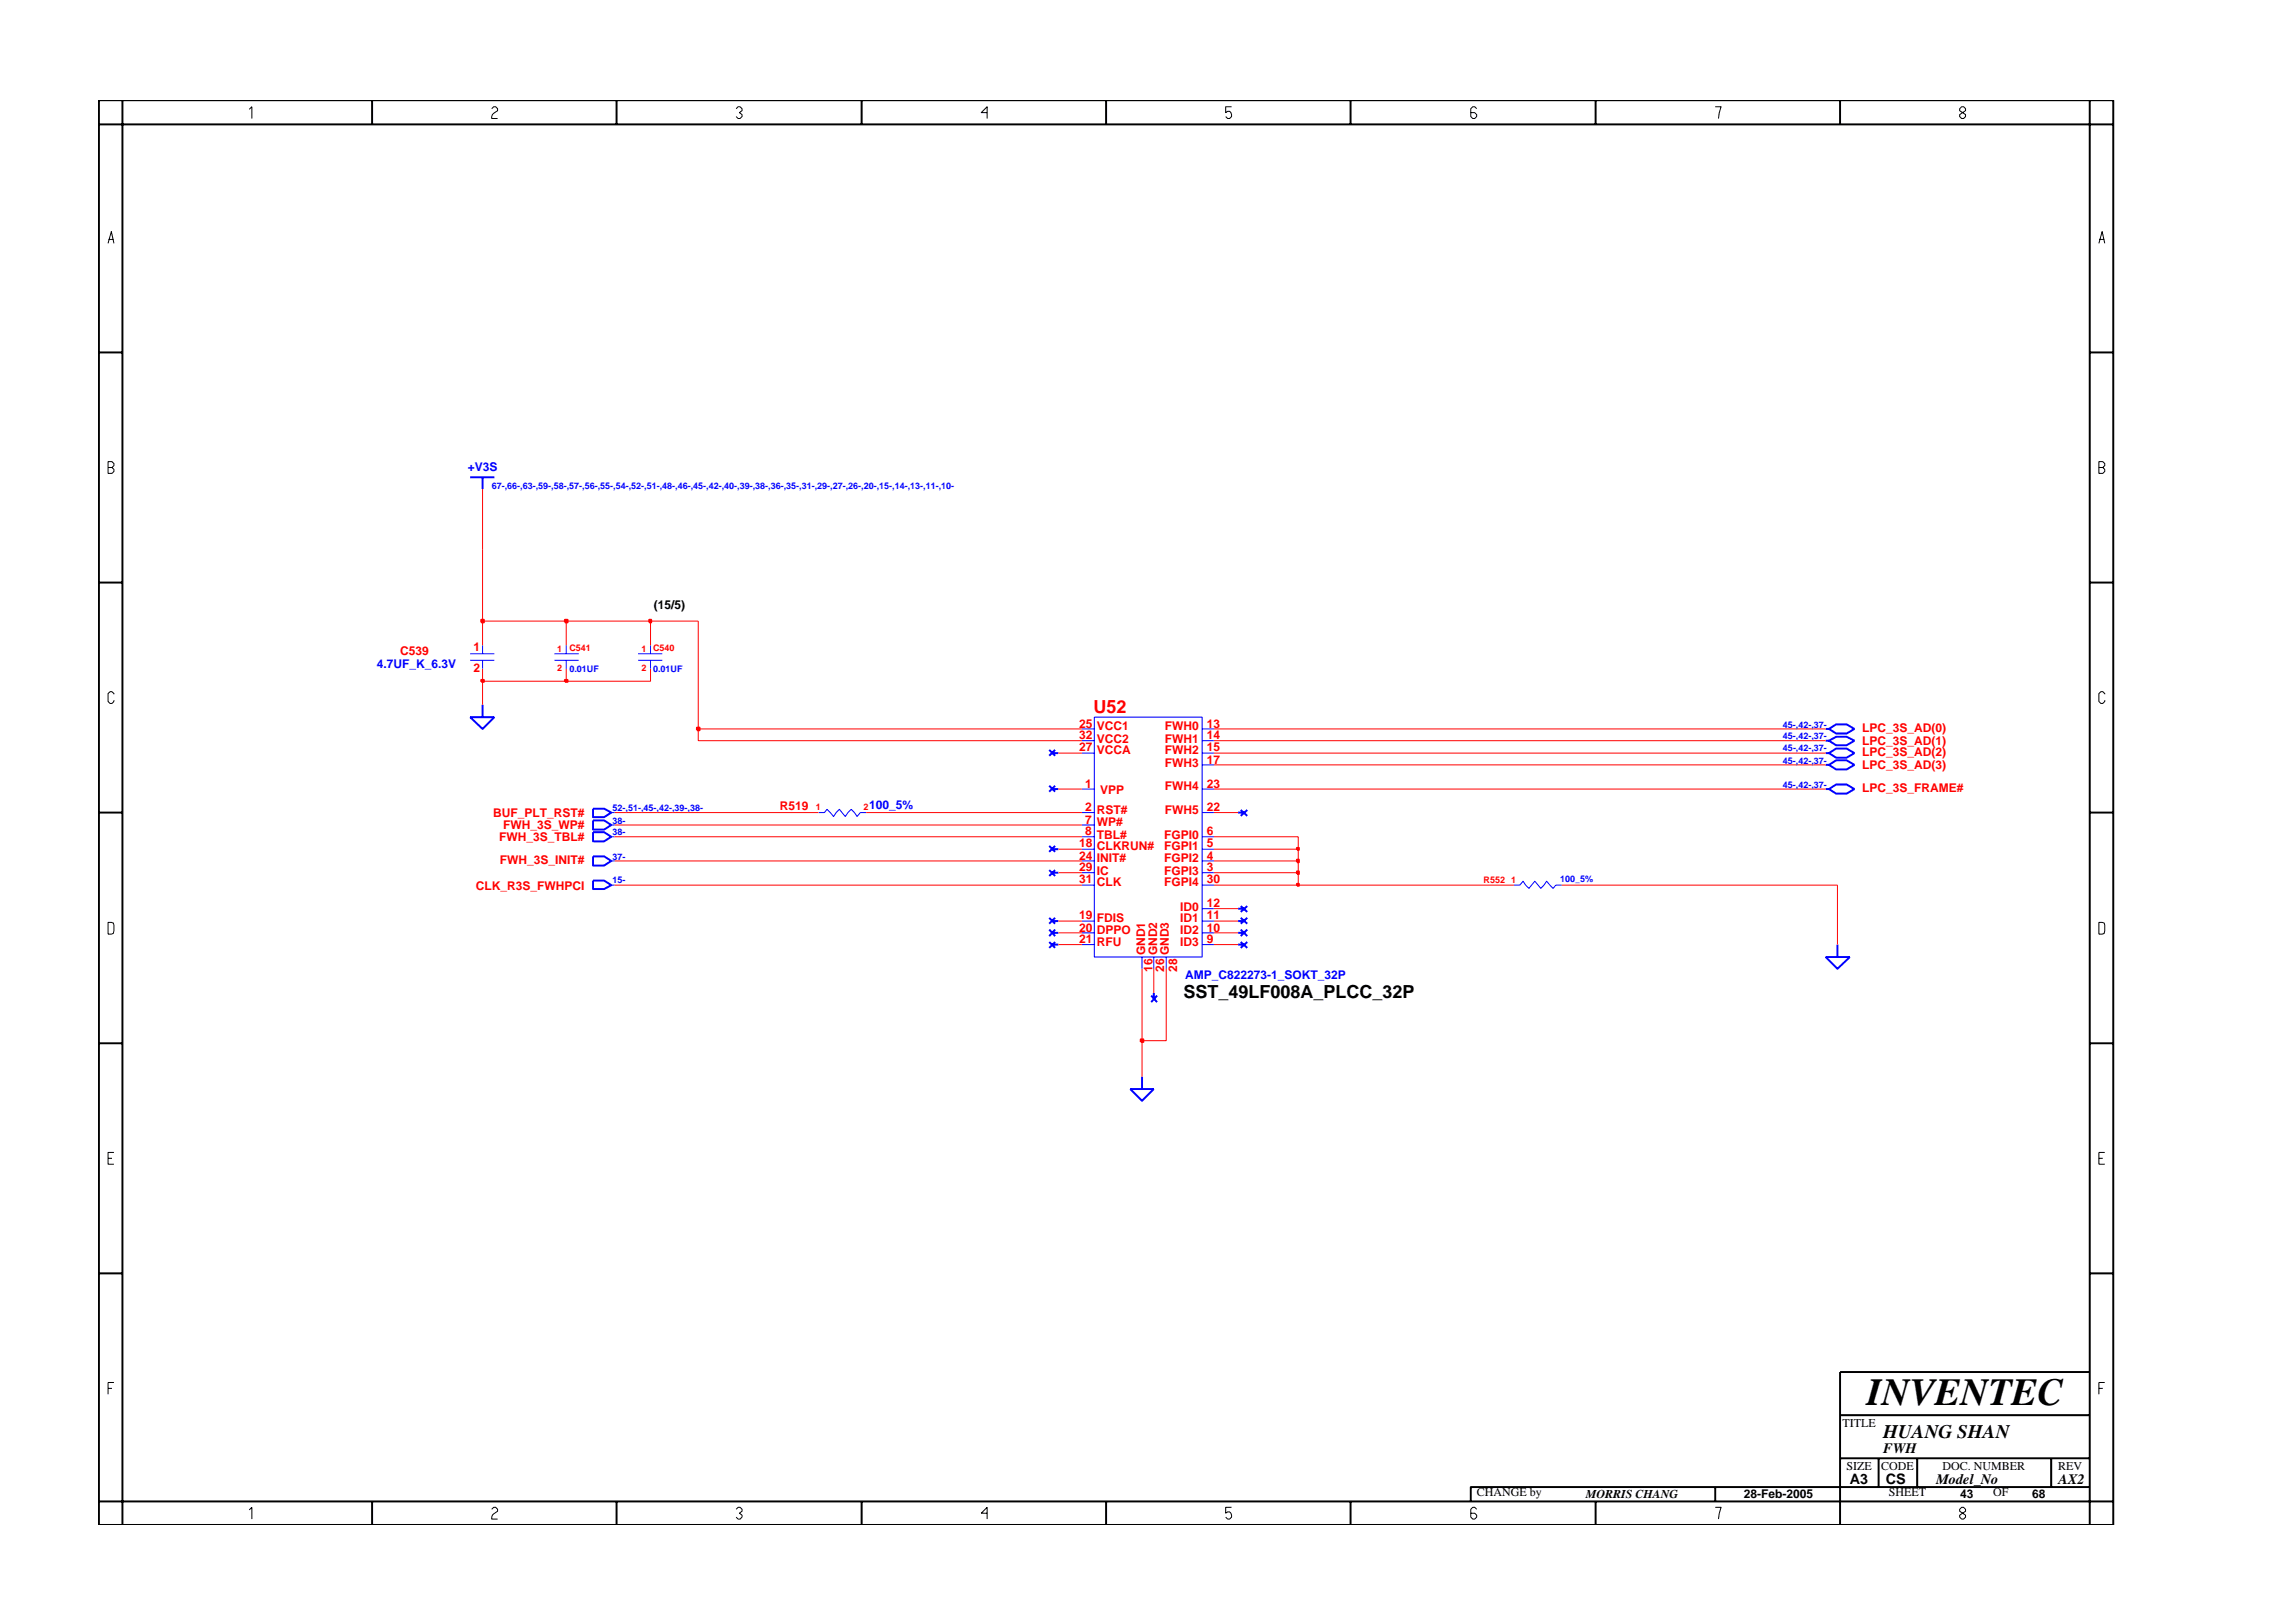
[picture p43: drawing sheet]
<svg xmlns="http://www.w3.org/2000/svg" width="297mm" height="210mm" viewBox="0 0 297 210" stroke-linecap="round" stroke-linejoin="round" font-family="sans-serif">
<defs><g id="words">
<text font-size="5" x="241.8" y="182">INVENTEC</text>
<text font-size="2.5" x="244" y="186.3">HUANG SHAN</text>
<text font-size="2.3" fill="#f00" x="141.6" y="92.3">U52</text>
<text font-size="2.3" x="153.3" y="129.2">SST_49LF008A_PLCC_32P</text>
<g font-size="1.9">
<text x="244" y="188.2">FWH</text>
<text x="239.6" y="192.2">A3</text>
<text x="244.3" y="192.3">CS</text>
<text x="250.8" y="192.2">Model_No</text>
<text x="266.6" y="192.2">AX2</text>
</g>
<g font-size="1.6" fill="#00f">
<text x="60.6" y="61.1">+V3S</text>
<text x="48.8" y="86.6">4.7UF_K_6.3V</text>
<text x="112.6" y="104.8">100_5%</text>
<text x="153.5" y="126.8">AMP_C822273-1_SOKT_32P</text>
</g>
<g font-size="1.6">
<text x="84.7" y="78.9">(15/5)</text>
<text x="238.7" y="184.8">TITLE</text>
<text x="239.2" y="190.4">SIZE</text>
<text x="243.7" y="190.4">CODE</text>
<text x="251.6" y="190.4">DOC. NUMBER</text>
<text x="266.6" y="190.4">REV</text>
<text x="191.3" y="193.9">CHANGE by</text>
<text x="205.4" y="194.1">MORRIS CHANG</text>
<text x="225.9" y="194.1">28-Feb-2005</text>
<text x="244.7" y="193.9">SHEET</text>
<text x="253.9" y="194.1">43</text>
<text x="258.2" y="193.9">OF</text>
<text x="263.3" y="194.1">68</text>
</g>
<g font-size="1.6" fill="#f00">
<text x="51.8" y="84.9">C539</text>
<text x="61.3" y="84.4">1</text>
<text x="61.3" y="87.1">2</text>
<text x="139.8" y="94.3">25</text>
<text x="139.8" y="95.8">32</text>
<text x="142.1" y="94.6">VCC1</text>
<text x="150.9" y="94.6">FWH0</text>
<text x="156.3" y="94.3">13</text>
<text x="156.3" y="95.8">14</text>
<text x="241.2" y="94.8">LPC_3S_AD(0)</text>
<text x="139.8" y="97.3">27</text>
<text x="142.1" y="96.2">VCC2</text>
<text x="142.1" y="97.7">VCCA</text>
<text x="150.9" y="96.2">FWH1</text>
<text x="150.9" y="97.7">FWH2</text>
<text x="150.9" y="99.3">FWH3</text>
<text x="156.3" y="97.3">15</text>
<text x="156.3" y="98.9">17</text>
<text x="241.2" y="99.6">LPC_3S_AD(3)</text>
<text x="241.2" y="98">LPC_3S_AD(2)</text>
<text x="241.2" y="96.5">LPC_3S_AD(1)</text>
<text x="63.9" y="105.9">BUF_PLT_RST#</text>
<text x="65.2" y="107.5">FWH_3S_WP#</text>
<text x="101" y="104.9">R519</text>
<text x="140.6" y="105.1">2</text>
<text x="140.6" y="102.1">1</text>
<text x="140.6" y="106.7">7</text>
<text x="142.1" y="105.5">RST#</text>
<text x="142.1" y="107">WP#</text>
<text x="142.5" y="102.8">VPP</text>
<text x="150.9" y="102.4">FWH4</text>
<text x="150.9" y="105.5">FWH5</text>
<text x="156.3" y="102.1">23</text>
<text x="156.3" y="105.1">22</text>
<text x="241.2" y="102.6">LPC_3S_FRAME#</text>
<text x="64.7" y="109">FWH_3S_TBL#</text>
<text x="64.8" y="111.9">FWH_3S_INIT#</text>
<text x="139.8" y="111.4">24</text>
<text x="139.8" y="109.8">18</text>
<text x="139.8" y="112.9">29</text>
<text x="140.6" y="108.2">8</text>
<text x="142.1" y="113.3">IC</text>
<text x="142.1" y="111.7">INIT#</text>
<text x="142.1" y="108.6">TBL#</text>
<text x="142.1" y="110.2">CLKRUN#</text>
<text x="150.8" y="108.6">FGPI0</text>
<text x="150.8" y="110.2">FGPI1</text>
<text x="150.8" y="111.7">FGPI2</text>
<text x="150.8" y="113.3">FGPI3</text>
<text x="156.3" y="108.2">6</text>
<text x="156.3" y="109.8">5</text>
<text x="156.3" y="111.4">4</text>
<text x="156.3" y="112.9">3</text>
<text x="61.7" y="115.2">CLK_R3S_FWHPCI</text>
<text x="139.8" y="114.4">31</text>
<text x="139.8" y="119.1">19</text>
<text x="142.1" y="114.8">CLK</text>
<text x="142.1" y="119.5">FDIS</text>
<text x="150.8" y="114.8">FGPI4</text>
<text x="152.9" y="118">ID0</text>
<text x="152.9" y="119.5">ID1</text>
<text x="156.3" y="117.5">12</text>
<text x="156.3" y="119.1">11</text>
<text x="156.3" y="114.4">30</text>
<text x="139.8" y="122.2">21</text>
<text x="139.8" y="120.7">20</text>
<text x="142.1" y="122.6">RFU</text>
<text x="142.1" y="121">DPPO</text>
<text x="148.4" y="123.8" transform="rotate(-90 148.4 123.8)">GND1</text>
<text x="149.3" y="125.9" transform="rotate(-90 149.3 125.9)">16</text>
<text x="149.9" y="123.8" transform="rotate(-90 149.9 123.8)">GND2</text>
<text x="150.8" y="125.9" transform="rotate(-90 150.8 125.9)">26</text>
<text x="151.4" y="123.8" transform="rotate(-90 151.4 123.8)">GND3</text>
<text x="152.5" y="125.9" transform="rotate(-90 152.5 125.9)">28</text>
<text x="152.9" y="121">ID2</text>
<text x="152.9" y="122.6">ID3</text>
<text x="156.3" y="120.7">10</text>
<text x="156.3" y="122.2">9</text>
</g>
<g font-size="1.2" fill="#00f">
<text x="63.7" y="63.4">67-,66-,63-,59-,58-,57-,56-,55-,54-,52-,51-,48-,46-,45-,42-,40-,39-,38-,36-,35-,31-,29-,27-,26-,20-,15-,14-,13-,11-,10-</text>
<text x="73.8" y="87.1">0.01UF</text>
<text x="84.6" y="87.1">0.01UF</text>
<text x="231" y="95.8">45-,42-,37-</text>
<text x="231" y="94.3">45-,42-,37-</text>
<text x="231" y="98.9">45-,42-,37-</text>
<text x="231" y="97.3">45-,42-,37-</text>
<text x="79.4" y="105.1">52-,51-,45-,42-,39-,38-</text>
<text x="79.4" y="106.7">38-</text>
<text x="231" y="102.1">45-,42-,37-</text>
<text x="79.4" y="111.4">37-</text>
<text x="79.4" y="108.2">38-</text>
<text x="79.4" y="114.4">15-</text>
<text x="202.1" y="114.2">100_5%</text>
</g>
<g font-size="1.2" fill="#f00">
<text x="72.2" y="84.5">1</text>
<text x="72.2" y="86.9">2</text>
<text x="73.8" y="84.4">C541</text>
<text x="83.1" y="84.5">1</text>
<text x="83.1" y="86.9">2</text>
<text x="84.6" y="84.4">C540</text>
<text x="105.7" y="104.9">1</text>
<text x="111.9" y="104.9">2</text>
<text x="192.2" y="114.4">R552</text>
<text x="195.8" y="114.3">1</text>
</g>
</g></defs>
<g fill="none" stroke="#00f" stroke-width=".25">
<path d="M60.9 61.8h3.1M62.5 61.8v1.6M60.9 92.9h3.1l-1.5 1.5zM62.5 91.3v1.6M135.9 97.1l.8 .8M136.3 97.6h.8M136.7 97.1l-.8 .8M236.5 99.1h.4M236.5 94.4h.4M236.5 96h.4M236.5 97.6h.4M236.9 99.1l1-.6h1.3l1 .6-1 .6h-1.3z"/>
<path d="M236.9 94.4l1-.6h1.3l1 .6-1 .6h-1.3zM236.9 96l1-.6h1.3l1 .6-1 .5h-1.3zM236.9 97.6l1-.6h1.3l1 .6-1 .6h-1.3zM76.8 106.3h1.5l.9 .6-.9 .6h-1.5zM76.8 107.8h1.5l.9 .6-.9 .6h-1.5zM76.8 110.9h1.5l.9 .6-.9 .6h-1.5zM76.8 104.8h1.5l.9 .5-.9 .6h-1.5zM76.8 114.1h1.5l.9 .6-.9 .5h-1.5zM135.9 101.8l.8 .8M135.9 112.7l.8 .8M135.9 109.6l.8 .7M135.9 118.9l.8 .8"/>
<path d="M136.3 102.2h.8M136.3 113.1h.8M136.3 119.3h.8M136.3 110h.8M136.7 101.8l-.8 .8M136.7 112.7l-.8 .8M136.7 109.6l-.8 .7M136.7 118.9l-.8 .8M160.4 105.3h.7M160.4 119.3h.7M160.4 117.7h.7M160.7 104.9l.9 .8"/>
<path d="M160.7 118.9l.9 .8M160.7 117.4l.9 .7M161.6 104.9l-.9 .8M161.6 118.9l-.9 .8M161.6 117.4l-.9 .7M236.5 102.2h.4M236.9 102.2l1-.6h1.3l1 .6-1 .6h-1.3zM135.9 120.4l.8 .9M135.9 122l.8 .8M136.3 120.8h.8M136.3 122.4h.8M136.7 120.4l-.8 .9"/>
<path d="M136.7 122l-.8 .8M147.9 139.5v1.6M149.1 129l.8 .8M149.5 128.6v.8M149.9 129l-.8 .8M160.4 120.8h.7M160.4 122.4h.7M160.7 120.4l.9 .9M160.7 122l.9 .8M161.6 120.4l-.9 .9M161.6 122l-.9 .8M236.5 124h3.1l-1.6 1.5z"/>
<path d="M238 122.4v1.6M146.4 141.1h3.1l-1.6 1.5z"/>
</g>
<g fill="none" stroke="#00f" stroke-width=".13">
<path d="M60.9 84.7h3.1M60.9 85.5h3.1M62.5 83.6v1.1M62.5 85.5v1.1M71.8 84.7h3.2M71.8 85.5h3.2M73.3 83.6v1.1M73.3 85.5v1.1M82.7 84.7h3.1M82.7 85.5h3.1M84.3 83.6v1.1M84.3 85.5v1.1"/>
<path d="M140.2 94.4h1.6M140.2 96h1.6M140.2 97.6h1.6M141.8 92.9h13.9v31.1h-13.9zM155.7 94.4h1.6M155.7 96h1.6M155.7 97.6h1.6M155.7 99.1h1.6M79.2 105.3h.4M79.2 106.9h.4M79.2 108.4h.4M79.2 111.5h.4"/>
<path d="M79.2 114.7h.4M106 105.3h.8l.3-.5 .9 1 .7-1 .8 1 .8-1 .7 1 .4-.5h.8M140.2 105.3h1.6M140.2 106.9h1.6M140.2 108.4h1.6M140.2 111.5h1.6M140.2 114.7h1.6M140.2 102.2h1.6M140.2 110h1.6M140.2 113.1h1.6M140.2 119.3h1.6M155.7 105.3h1.6"/>
<path d="M155.7 108.4h1.6M155.7 111.5h1.6M155.7 114.7h1.6M155.7 102.2h1.6M155.7 110h1.6M155.7 113.1h1.6M155.7 119.3h1.6M155.7 117.7h1.6M196.1 114.7h.8l.4-.5 .8 .9 .7-.9 .8 .9 .7-.9 .9 .9 .3-.4h.8M140.2 120.8h1.6M140.2 122.4h1.6M147.9 124v1.5"/>
<path d="M149.5 124v1.5M151.1 124v1.5M155.7 120.8h1.6M155.7 122.4h1.6"/>
</g>
<path d="M147.9 134.8v4.7" fill="none" stroke="#f00" stroke-width=".13"/>
<path d="M147.8 134.6h.3v.4h-.3z" fill="#8e2323"/>
<path d="M147.8 134.6h.3v.4h-.3z" fill="none" stroke="#f00" stroke-width=".25"/>
<path d="M79.6 114.7h60.6M137.1 119.3h3.1M157.3 119.3h3.1M157.3 117.7h3.1M157.3 114.7h10.9M238 114.7v7.7M137.1 122.4h3.1M137.1 120.8h3.1M147.9 125.5v9.3h3.2v-9.3M149.5 125.5v3.1M157.3 122.4h3.1M157.3 120.8h3.1" fill="none" stroke="#f00" stroke-width=".13"/>
<path d="M168 114.5h.3v.3h-.3z" fill="#8e2323"/>
<path d="M168 114.5h.3v.3h-.3z" fill="none" stroke="#f00" stroke-width=".25"/>
<path d="M137.1 113.1h3.1M157.3 113.1h10.9v1.6h27.9M202.3 114.7h35.7" fill="none" stroke="#f00" stroke-width=".13"/>
<path d="M168 112.9h.3v.3h-.3z" fill="#8e2323"/>
<path d="M168 112.9h.3v.3h-.3z" fill="none" stroke="#f00" stroke-width=".25"/>
<path d="M79.6 111.5h60.6M157.3 111.5h10.9v1.6" fill="none" stroke="#f00" stroke-width=".13"/>
<path d="M168 111.4h.3v.3h-.3z" fill="#8e2323"/>
<path d="M168 111.4h.3v.3h-.3z" fill="none" stroke="#f00" stroke-width=".25"/>
<path d="M137.1 110h3.1M157.3 110h10.9v1.5" fill="none" stroke="#f00" stroke-width=".13"/>
<path d="M168 109.8h.3v.3h-.3z" fill="#8e2323"/>
<path d="M168 109.8h.3v.3h-.3z" fill="none" stroke="#f00" stroke-width=".25"/>
<g fill="none" stroke="#f00" stroke-width=".13">
<path d="M90.5 94.4v1.6h49.7M137.1 97.6h3.1M157.3 99.1h79.2M157.3 97.6h79.2M157.3 96h79.2M79.6 108.4h60.6M79.6 106.9h60.6M79.6 105.3h26.4M112.2 105.3h28M137.1 102.2h3.1M157.3 108.4h10.9v1.6M157.3 105.3h3.1"/>
<path d="M157.3 102.2h79.2"/>
</g>
<path d="M90.3 94.3h.3v.3h-.3z" fill="#8e2323"/>
<path d="M90.3 94.3h.3v.3h-.3z" fill="none" stroke="#f00" stroke-width=".25"/>
<path d="M62.5 88.3v3M90.5 80.5v13.9h49.7M157.3 94.4h79.2" fill="none" stroke="#f00" stroke-width=".13"/>
<path d="M62.3 88.1h.4v.2h-.4z" fill="#8e2323"/>
<path d="M62.3 88.1h.4v.2h-.4z" fill="none" stroke="#f00" stroke-width=".25"/>
<path d="M62.5 86.6v1.7h10.8" fill="none" stroke="#f00" stroke-width=".13"/>
<path d="M73.2 88.1h.3v.2h-.3z" fill="#8e2323"/>
<path d="M73.2 88.1h.3v.2h-.3z" fill="none" stroke="#f00" stroke-width=".25"/>
<path d="M62.5 80.5v3.1M73.3 86.6v1.7h11v-1.7M73.3 80.5v3.1M84.3 80.5v3.1" fill="none" stroke="#f00" stroke-width=".13"/>
<path d="M62.3 80.3h.4v.3h-.4z" fill="#8e2323"/>
<path d="M62.3 80.3h.4v.3h-.4z" fill="none" stroke="#f00" stroke-width=".25"/>
<path d="M62.5 71.1v9.4h10.8" fill="none" stroke="#f00" stroke-width=".13"/>
<path d="M73.2 80.3h.3v.3h-.3z" fill="#8e2323"/>
<path d="M73.2 80.3h.3v.3h-.3z" fill="none" stroke="#f00" stroke-width=".25"/>
<path d="M73.3 80.5h11" fill="none" stroke="#f00" stroke-width=".13"/>
<path d="M84.1 80.3h.3v.3h-.3z" fill="#8e2323"/>
<path d="M84.1 80.3h.3v.3h-.3z" fill="none" stroke="#f00" stroke-width=".25"/>
<path d="M62.5 63.4v7.7M84.3 80.5h6.2" fill="none" stroke="#f00" stroke-width=".13"/>
<g fill="none" stroke="#000" stroke-width=".25">
<path d="M12.8 13h261v184.6h-261zM12.8 16.1h261M15.9 13v184.6M48.2 13v3.1M79.9 13v3.1M111.6 13v3.1M143.3 13v3.1M174.9 13v3.1M206.7 13v3.1M238.4 13v3.1M270.7 13v184.6M12.8 45.7h3.1"/>
<path d="M270.7 45.7h3.1M12.8 75.5h3.1M270.7 75.5h3.1M12.8 105.3h3.1M270.7 105.3h3.1M12.8 135.2h3.1M270.7 135.2h3.1M12.8 165h3.1M270.7 165h3.1M270.7 177.7h-32.3v19.9M12.8 194.5h261M48.2 194.5v3.1"/>
<path d="M79.9 194.5v3.1M111.6 194.5v3.1M143.3 194.5v3.1M174.9 194.5v3.1M206.7 194.5v3.1M222.2 192.6v1.9M238.4 183.3h32.3M238.4 188.9h32.3M243.4 188.9v3.7M248.4 188.9v3.7M265.7 188.9v3.7M270.7 192.6h-80.2v1.9"/>
</g>
<g fill="none" stroke="#000" stroke-width=".13">
<path d="M32.3 14.2l.3-.4v1.6M63.7 14.1l.3-.3h.2l.3 .3v.2l-.5 .4-.3 .4v.3h.8M95.4 14.1l.2-.3h.3l.2 .3v.2l-.3 .3 .3 .2v.3l-.2 .3h-.3l-.2-.3M127.9 14.6h-.8l.8-.8v1.6M159.5 13.8h-.7v.8l.2-.2a.5 .5 0 0 1 .5 .7l-.2 .3h-.3l-.2-.3M191.3 14.1l-.3-.3h-.2l-.3 .3v1l.3 .3h.2l.3-.3v-.3l-.3-.2h-.5M222.2 13.8h.8l-.4 1.6M253.9 14.1l.2-.3h.3l.2 .3v.2l-.7 .5v.3l.2 .3h.3l.2-.3v-.3l-.7-.5zM14 31.5l.4-1.5 .4 1.5M14.1 31h.6M271.9 31.5l.4-1.5 .4 1.5M272 31h.6"/>
<path d="M14 59.8h.5l.3 .3v.2l-.3 .3 .3 .2v.3l-.3 .2h-.5zM271.9 59.8h.5l.3 .3v.2l-.3 .3 .3 .2v.3l-.3 .2h-.5zM14 60.6h.5M271.9 60.6h.5M14.8 89.9l-.3-.3h-.2l-.3 .3v1l.3 .2h.2l.3-.2v-.2M272.7 89.9l-.3-.3h-.3l-.2 .3v1l.2 .2h.3l.3-.2v-.2M14 119.5l.7 .1 .1 .2-.1 1.1-.7 .1zM271.9 119.5l.7 .1 .1 .2-.1 1.1-.7 .1zM14 150.1h.5M14.8 149.3h-.8v1.5h.8M271.9 150.1h.5M272.7 149.3h-.8v1.5h.8"/>
<path d="M14 179.9h.5M14.8 179.1h-.8v1.5M271.9 179.9h.5M272.7 179.1h-.8v1.5M32.3 195.6l.3-.3v1.5M63.7 195.5l.3-.2h.2l.3 .2v.3l-.7 .5-.1 .2v.3h.8M95.4 195.5l.2-.2h.3l.2 .2v.3l-.3 .2 .3 .3v.2l-.2 .3h-.3l-.2-.3M127.9 196h-.8l.8-.7v1.5M159.5 195.3h-.7v.7l.2-.1a.5 .5 0 0 1 .5 .6l-.2 .3h-.3l-.2-.3M191.3 195.5l-.3-.2h-.2l-.3 .2v1l.3 .3h.2l.3-.3v-.2l-.3-.3h-.5M222.2 195.3h.8l-.4 1.5M254.1 195.3l-.2 .2v.3l.7 .5v.2l-.2 .3h-.3l-.2-.3v-.2l.7-.5v-.3l-.2-.2z"/>
</g>
<use href="#words"/>
</svg>
